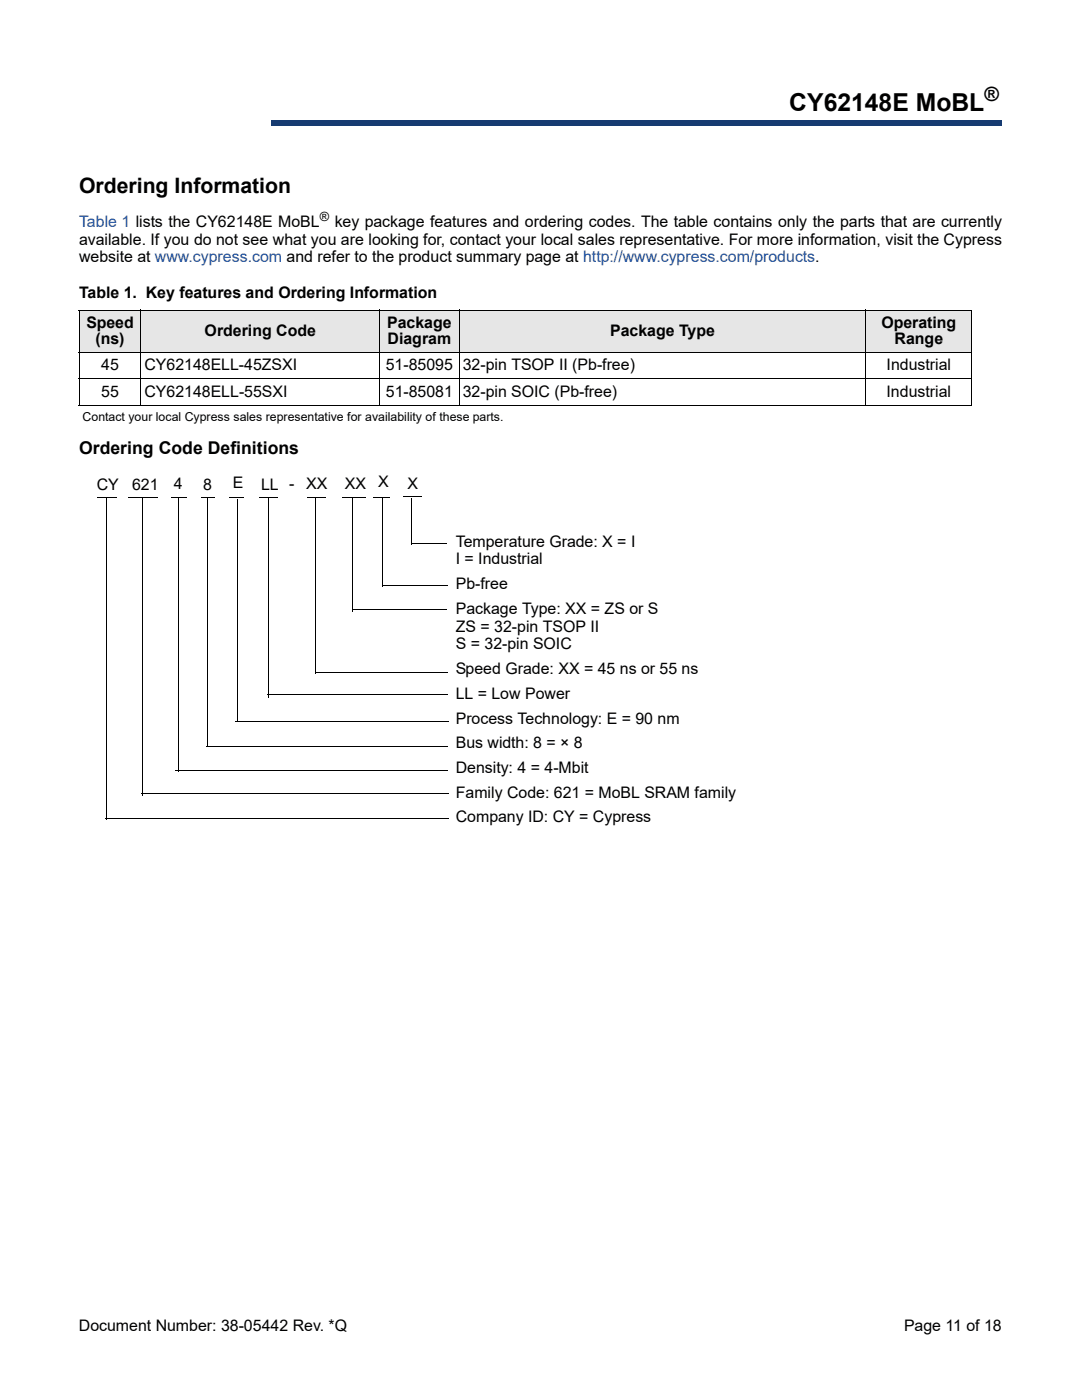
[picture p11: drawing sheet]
<svg xmlns="http://www.w3.org/2000/svg" width="216mm" height="279mm" viewBox="0 0 216 279" stroke-linecap="round" stroke-linejoin="round" font-family="sans-serif">
<defs><g id="words">
<text font-size="4.9" x="157.5" y="22.2">CY62148E MoBL</text>
<text font-size="4.2" x="15.8" y="38.6">Ordering Information</text>
<text font-size="3.9" x="196.4" y="20.2">®</text>
<text font-size="3.5" x="15.8" y="90.7">Ordering Code Definitions</text>
<text font-size="3.2" fill="#1f52a1" x="15.8" y="45.3">Table 1 lists the CY62148E MoBL</text>
<g font-size="3.2">
<text x="66.8" y="45.3">key package features and ordering codes. The table contains only the parts that are currently</text>
<text x="15.8" y="48.8">available. If you do not see what you are looking for, contact your local sales representative. For more information, visit the Cypress</text>
<text x="15.8" y="52.3">website at www.cypress.com and refer to the product summary page at http://www.cypress.com/products.</text>
<text x="15.8" y="59.4">Table 1. Key features and Ordering Information</text>
<text x="17.2" y="65.4">Speed</text>
<text x="77.3" y="65.4">Package</text>
<text x="175.9" y="65.4">Operating</text>
<text x="19" y="68.6">(ns)</text>
<text x="40.8" y="67">Ordering Code</text>
<text x="77.3" y="68.6">Diagram</text>
<text x="121.8" y="67">Package Type</text>
<text x="178.5" y="68.6">Range</text>
<text x="20.2" y="73.9">45</text>
<text x="28.8" y="73.9">CY62148ELL-45ZSXI</text>
<text x="77" y="73.9">51-85095</text>
<text x="92.3" y="73.9">32-pin TSOP II (Pb-free)</text>
<text x="176.9" y="73.9">Industrial</text>
<text x="20.2" y="79.2">55</text>
<text x="28.8" y="79.2">CY62148ELL-55SXI</text>
<text x="77" y="79.2">51-85081 32-pin SOIC (Pb-free)</text>
<text x="176.9" y="79.2">Industrial</text>
<text x="19.3" y="97.8">CY</text>
<text x="26.4" y="97.7">621</text>
<text x="34.7" y="97.7">4</text>
<text x="40.5" y="97.9">8</text>
<text x="46.5" y="97.5">E</text>
<text x="52.1" y="97.8">LL -</text>
<text x="61.1" y="97.5">XX</text>
<text x="68.8" y="97.5">XX</text>
<text x="75.4" y="97.3">X</text>
<text x="81.3" y="97.6">X</text>
<text x="91" y="109.1">Temperature Grade: X = I</text>
<text x="91" y="112.6">I = Industrial</text>
<text x="91" y="117.6">Pb-free</text>
<text x="91" y="122.5">Package Type: XX = ZS or S</text>
<text x="91" y="126">ZS = 32-pin TSOP II</text>
<text x="91" y="129.6">S = 32-pin SOIC</text>
<text x="91" y="134.5">Speed Grade: XX = 45 ns or 55 ns</text>
<text x="91" y="139.5">LL = Low Power</text>
<text x="91" y="144.4">Process Technology: E = 90 nm</text>
<text x="91" y="149.3">Bus width: 8 = × 8</text>
<text x="91" y="154.3">Density: 4 = 4-Mbit</text>
<text x="91" y="159.2">Family Code: 621 = MoBL SRAM family</text>
<text x="91" y="164.1">Company ID: CY = Cypress</text>
<text x="15.7" y="265.6">Document Number: 38-05442 Rev. *Q</text>
<text x="180.4" y="265.6">Page 11 of 18</text>
</g>
<g font-size="2.5">
<text x="63.8" y="44">®</text>
<text x="16.5" y="84">Contact your local Cypress sales representative for availability of these parts.</text>
</g>
</g></defs>
<path d="M54.2 24.1h145.6v1h-145.6z" fill="#163b71"/>
<path d="M54.2 24.1h145.7" fill="none" stroke="#163b71" stroke-width=".2"/>
<path d="M199.7 24.1h.2v1h-.2z" fill="#163b71"/>
<path d="M54.1 25.1h145.7" fill="none" stroke="#163b71" stroke-width=".2"/>
<path d="M54.1 24h.2v1.1h-.2z" fill="#163b71"/>
<path d="M16.4 15h36v11.2h-36z" fill="#fff"/>
<g fill="#e6e6e6">
<path d="M15.8 61.9h12.3v8.4h-12.3z"/>
<path d="M28.1 61.9h47.7v8.4h-47.7z"/>
<path d="M75.8 61.9h15.8v8.4h-15.8z"/>
<path d="M91.6 61.9h81.2v8.4h-81.2z"/>
<path d="M172.8 61.9h21.1v8.4h-21.1z"/>
</g>
<g fill="#fff">
<path d="M91.6 70.3h81.2v5.3h-81.2z"/>
<path d="M15.8 80.9h178.1v4.6h-178.1z"/>
</g>
<g fill="none" stroke="#000" stroke-width=".2">
<path d="M15.7 61.9h178.3M15.7 70.3h178.3M15.7 75.6h178.3M15.8 62v18.8M28.1 61.8v19.2M75.8 61.8v19.2M91.6 61.8v19.2M172.8 61.8v19.2M193.9 62v18.8M15.7 80.9h178.3M19.4 99.3h3.9M21.3 99.3v64.4"/>
<path d="M25.5 99.3h5.9M28.4 99.3v59.5M34.1 99.3h3.1M35.6 99.3v54.7M40.1 99.3h2.7M41.4 99.3v49.8M45.8 99.3h2.9M47.4 99.6v44.5M51.6 99.4h3.8M53.6 99.4v39.8M61.3 99.3h3.8M63 99.3v35.3"/>
<path d="M68.3 99.3h4.8M70.4 99.4v22.6M74.5 99.3h3.3M76.3 99.4v17.7M80.3 99.1h3.8M82.2 99.4v9.3M76.2 116.9h13.1M82.2 108.4h6.8M53.4 138.7h36.1M63.1 134.2h26.2M70.3 121.7h18.9M28.2 158.3h61.4"/>
<path d="M35.1 153.8h54.3M41.2 149h48.2M47 144.1h42.5M20.9 163.4h68.5"/>
</g>
<use href="#words"/>
</svg>
